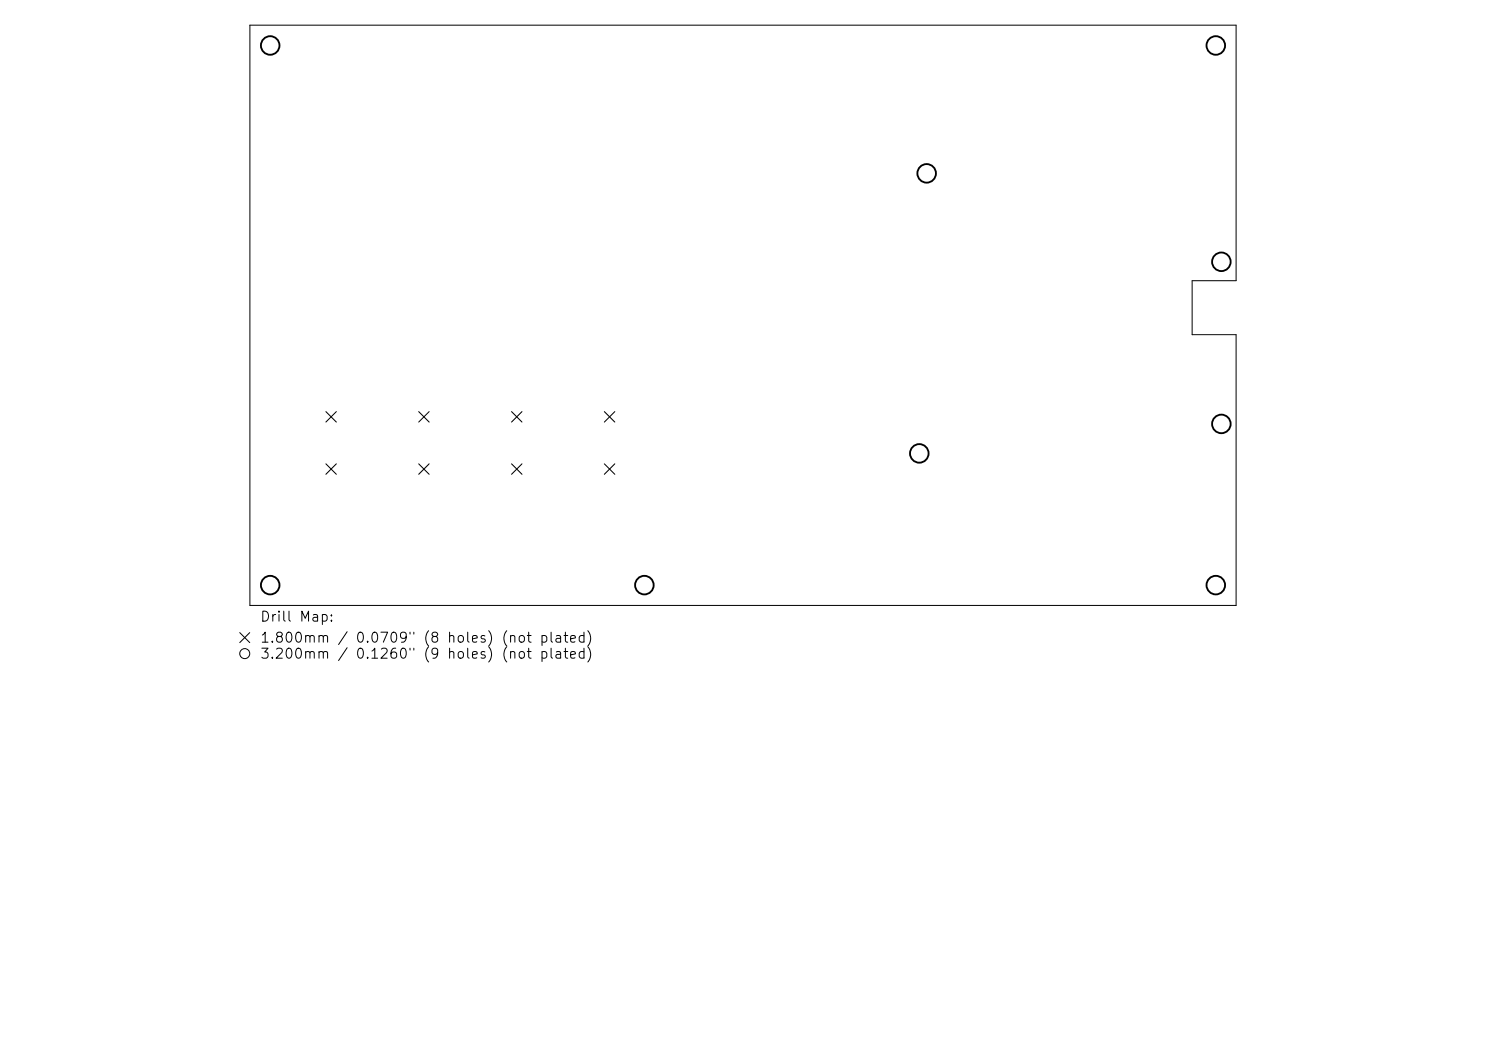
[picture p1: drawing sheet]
<svg xmlns="http://www.w3.org/2000/svg" width="297mm" height="210mm" viewBox="0 0 297 210" stroke-linecap="round" stroke-linejoin="round" font-family="sans-serif">
<defs><g id="words">
<g font-size="2">
<text x="51.8" y="124.7">Drill Map:</text>
<text x="51.8" y="128.9">1.800mm / 0.0709&quot; (8 holes) (not plated)</text>
<text x="51.8" y="132.1">3.200mm / 0.1260&quot; (9 holes) (not plated)</text>
</g>
</g></defs>
<g fill="none" stroke="#000" stroke-width=".2">
<path d="M49.9 5h197.2v51.1h-8.8v10.8h8.8v54.1h-197.2zM47.9 126.4l2 2M49.9 126.4l-2 2"/>
<circle cx="48.9" cy="130.6" r="1"/>
</g>
<g fill="none" stroke="#000" stroke-width=".21">
<path d="M65.1 82.2l2.1 2.1M65.1 92.7l2.1 2.1M67.2 82.2l-2.1 2.1M67.2 92.7l-2.1 2.1M83.7 82.2l2.1 2.1M83.7 92.7l2.1 2.1M85.8 82.2l-2.1 2.1M85.8 92.7l-2.1 2.1M102.2 82.2l2.1 2.1M102.2 92.7l2.1 2.1M104.3 82.2l-2.1 2.1M104.3 92.7l-2.1 2.1"/>
<path d="M120.8 82.2l2.1 2.1M120.8 92.7l2.1 2.1M122.9 82.2l-2.1 2.1M122.9 92.7l-2.1 2.1"/>
</g>
<g fill="none" stroke="#000" stroke-width=".37">
<circle cx="54" cy="9.1" r="1.86"/>
<circle cx="243" cy="9.1" r="1.86"/>
<circle cx="185.2" cy="34.6" r="1.86"/>
<circle cx="244.1" cy="52.3" r="1.86"/>
<circle cx="183.7" cy="90.6" r="1.86"/>
<circle cx="244.1" cy="84.7" r="1.86"/>
<circle cx="54" cy="116.9" r="1.86"/>
<circle cx="128.8" cy="116.9" r="1.86"/>
<circle cx="243" cy="116.9" r="1.86"/>
</g>
<use href="#words"/>
</svg>
